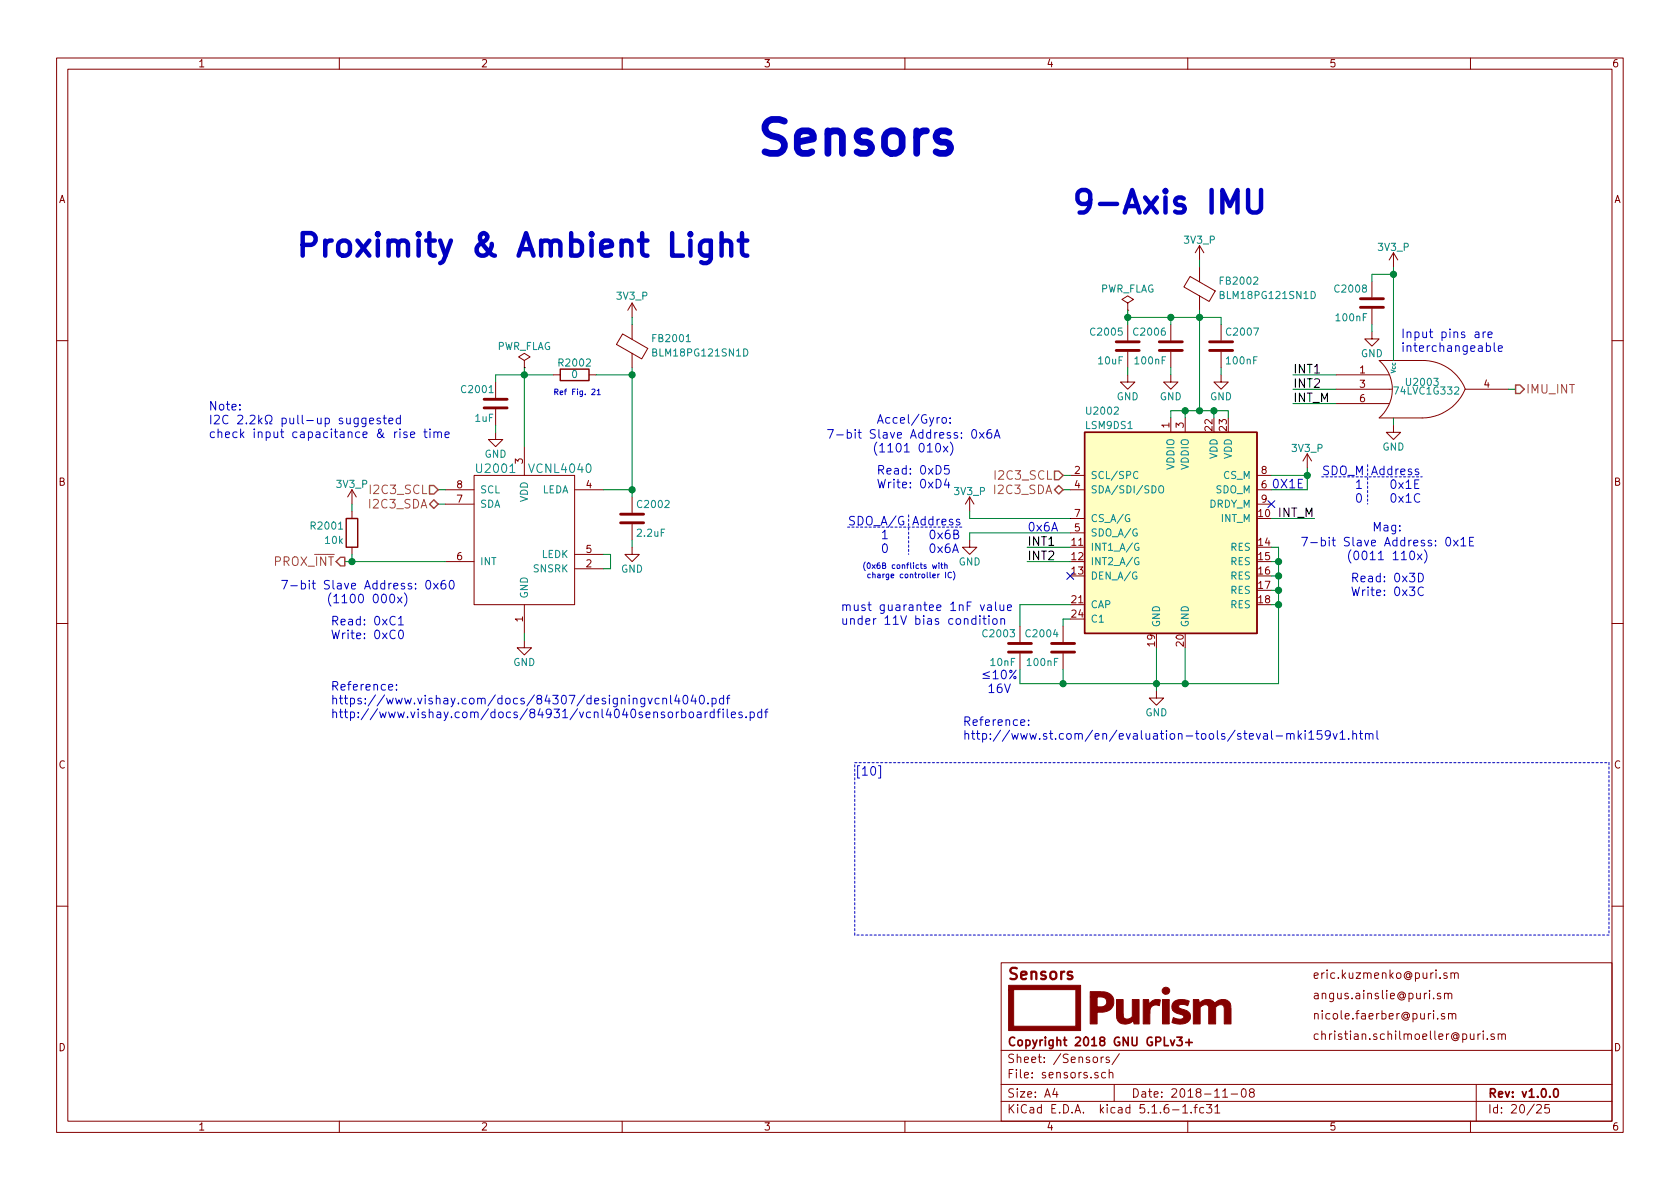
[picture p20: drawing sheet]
<svg xmlns="http://www.w3.org/2000/svg" width="297mm" height="210mm" viewBox="0 0 297 210" stroke-linecap="round" stroke-linejoin="round" font-family="sans-serif">
<defs><g id="words">
<text font-size="8.3" fill="#0000c2" x="133.3" y="27.4">Sensors</text>
<g font-size="5.6" fill="#0000c2">
<text x="189.2" y="37.8">9-Axis IMU</text>
<text x="52.1" y="45.4">Proximity &amp; Ambient Light</text>
</g>
<text font-size="2.8" fill="#840000" x="178" y="173.2">Sensors</text>
<g font-size="2.1" fill="#0000c2">
<text x="247.6" y="59.8">Input pins are</text>
<text x="247.6" y="62.2">interchangeable</text>
<text x="36.8" y="72.6">Note:</text>
<text x="36.8" y="75">I2C 2.2k pull-up suggested</text>
<text x="36.8" y="77.5">check input capacitance &amp; rise time</text>
<text x="146" y="77.6">7-bit Slave Address: 0x6A</text>
<text x="154.9" y="74.9">Accel/Gyro:</text>
<text x="150.2" y="80">(1101 010x)</text>
<text x="154.9" y="83.9">Read: 0xD5</text>
<text x="154.9" y="86.4">Write: 0xD4</text>
<text x="224.8" y="86.4">0X1E</text>
<text x="233.7" y="84">SDO_M Address</text>
<text x="149.9" y="92.9">SDO_A/G Address</text>
<text x="181.6" y="94">0x6A</text>
<text x="242.6" y="94">Mag:</text>
<text x="229.9" y="96.6">7-bit Slave Address: 0x1E</text>
<text x="234" y="99.1">(0011 110x)</text>
<text x="49.5" y="104.2">7-bit Slave Address: 0x60</text>
<text x="53.7" y="106.7">(1100 000x)</text>
<text x="238.8" y="103">Read: 0x3D</text>
<text x="238.8" y="105.4">Write: 0x3C</text>
<text x="58.4" y="110.6">Read: 0xC1</text>
<text x="58.4" y="113">Write: 0xC0</text>
<text x="148.6" y="108">must guarantee 1nF value</text>
<text x="148.6" y="110.5">under 11V bias condition</text>
<text x="58.4" y="122.1">Reference:</text>
<text x="58.4" y="124.6">https://www.vishay.com/docs/84307/designingvcnl4040.pdf</text>
<text x="173.4" y="120.1">10%</text>
<text x="173.9" y="122.5">16V</text>
<text x="58.4" y="127">http://www.vishay.com/docs/84931/vcnl4040sensorboardfiles.pdf</text>
<text x="170.2" y="128.4">Reference:</text>
<text x="170.2" y="130.8">http://www.st.com/en/evaluation-tools/steval-mki159v1.html</text>
<text x="151.1" y="137.2">[10]</text>
</g>
<g font-size="2.1">
<text x="228.6" y="71.1">INT_M</text>
<text x="228.6" y="68.6">INT2</text>
<text x="228.6" y="66">INT1</text>
<text x="226" y="91.4">INT_M</text>
<text x="181.6" y="99.1">INT2</text>
<text x="181.6" y="96.5">INT1</text>
</g>
<g font-size="2.1" fill="#848400">
<text x="269.7" y="69.6">IMU_INT</text>
<text x="65.6" y="89.9">I2C3_SDA</text>
<text x="65.8" y="87.4">I2C3_SCL</text>
<text x="176" y="87.4">I2C3_SDA</text>
<text x="176.3" y="84.8">I2C3_SCL</text>
<text x="48.6" y="100.1">PROX_INT</text>
</g>
<g font-size="2.1" fill="#008484">
<text x="84.5" y="83.6">U2001</text>
<text x="93.8" y="83.6">VCNL4040</text>
</g>
<g font-size="2.1" fill="#840000">
<text x="232" y="173.1">eric.kuzmenko@puri.sm</text>
<text x="232" y="176.7">angus.ainslie@puri.sm</text>
<text x="178" y="185">Copyright 2018 GNU GPLv3+</text>
<text x="232" y="183.9">christian.schilmoeller@puri.sm</text>
<text x="232" y="180.3">nicole.faerber@puri.sm</text>
<text x="178" y="190.7">File: sensors.sch</text>
<text x="178" y="188">Sheet: /Sensors/</text>
<text x="178" y="196.9">KiCad E.D.A. kicad 5.1.6-1.fc31</text>
<text x="178" y="194.1">Size: A4</text>
<text x="200" y="194.1">Date: 2018-11-08</text>
<text x="263" y="194.1">Rev: v1.0.0</text>
<text x="263" y="196.9">Id: 20/25</text>
</g>
<g font-size="1.8" fill="#840000">
<text x="35" y="11.9">1</text>
<text x="85" y="11.9">2</text>
<text x="135" y="11.9">3</text>
<text x="185" y="11.9">4</text>
<text x="235" y="11.9">5</text>
<text x="285" y="11.9">6</text>
<text x="10.4" y="35.9">A</text>
<text x="285.4" y="35.9">A</text>
<text x="240.4" y="66">1</text>
<text x="240.4" y="68.6">3</text>
<text x="240.4" y="71.1">6</text>
<text x="262.4" y="68.6">4</text>
<text x="206.8" y="75.7" transform="rotate(-90 206.8 75.7)">1</text>
<text x="209.3" y="75.7" transform="rotate(-90 209.3 75.7)">3</text>
<text x="214.4" y="76.1" transform="rotate(-90 214.4 76.1)">22</text>
<text x="216.9" y="76.1" transform="rotate(-90 216.9 76.1)">23</text>
<text x="92.5" y="82" transform="rotate(-90 92.5 82)">3</text>
<text x="190" y="83.8">2</text>
<text x="223" y="83.8">8</text>
<text x="10.4" y="85.9">B</text>
<text x="80.8" y="88.9">7</text>
<text x="80.8" y="86.4">8</text>
<text x="103.7" y="86.4">4</text>
<text x="190" y="86.4">4</text>
<text x="223" y="86.4">6</text>
<text x="223" y="88.9">9</text>
<text x="285.4" y="85.9">B</text>
<text x="190" y="94">5</text>
<text x="190" y="91.4">7</text>
<text x="222.6" y="91.4">10</text>
<text x="80.8" y="99.1">6</text>
<text x="103.7" y="100.3">2</text>
<text x="103.7" y="97.8">5</text>
<text x="189.5" y="96.5">11</text>
<text x="189.5" y="99.1">12</text>
<text x="189.5" y="101.6">13</text>
<text x="222.6" y="96.5">14</text>
<text x="222.6" y="99.1">15</text>
<text x="222.6" y="101.6">16</text>
<text x="189.5" y="106.7">21</text>
<text x="222.6" y="104.1">17</text>
<text x="222.6" y="106.7">18</text>
<text x="92.5" y="110" transform="rotate(-90 92.5 110)">1</text>
<text x="189.5" y="109.2">24</text>
<text x="204.2" y="114.2" transform="rotate(-90 204.2 114.2)">19</text>
<text x="209.3" y="114.2" transform="rotate(-90 209.3 114.2)">20</text>
<text x="10.4" y="135.9">C</text>
<text x="285.4" y="135.9">C</text>
<text x="10.4" y="185.9">D</text>
<text x="285.4" y="185.9">D</text>
<text x="35" y="199.9">1</text>
<text x="85" y="199.9">2</text>
<text x="135" y="199.9">3</text>
<text x="185" y="199.9">4</text>
<text x="235" y="199.9">5</text>
<text x="285" y="199.9">6</text>
</g>
<g font-size="1.8" fill="#008484">
<text x="209.4" y="43.1">3V3_P</text>
<text x="243.7" y="44.4">3V3_P</text>
<text x="109.1" y="53">3V3_P</text>
<text x="194.4" y="51.7">PWR_FLAG</text>
<text x="215.9" y="50.3">FB2002</text>
<text x="216.1" y="52.9">BLM18PG121SN1D</text>
<text x="236.2" y="51.7">C2008</text>
<text x="193" y="59.4">C2005</text>
<text x="200.7" y="59.4">C2006</text>
<text x="217.1" y="59.4">C2007</text>
<text x="236.4" y="56.8">100nF</text>
<text x="87.8" y="61.9">PWR_FLAG</text>
<text x="99" y="64.8">R2002</text>
<text x="115.6" y="60.5">FB2001</text>
<text x="115.8" y="63">BLM18PG121SN1D</text>
<text x="194.3" y="64.4">10uF</text>
<text x="200.8" y="64.4">100nF</text>
<text x="217" y="64.4">100nF</text>
<text x="240.6" y="63.2">GND</text>
<text x="81.8" y="69.5">C2001</text>
<text x="101.1" y="66.8">0</text>
<text x="197.4" y="70.8">GND</text>
<text x="205.1" y="70.8">GND</text>
<text x="213.9" y="70.8">GND</text>
<text x="246.8" y="69.8">74LVC1G332</text>
<text x="248.9" y="68.2">U2003</text>
<text x="84" y="74.6">1uF</text>
<text x="192.1" y="75.9">LSM9DS1</text>
<text x="192.3" y="73.3">U2002</text>
<text x="85.7" y="80.9">GND</text>
<text x="207.6" y="83.1" transform="rotate(-90 207.6 83.1)">VDDIO</text>
<text x="210.2" y="83.1" transform="rotate(-90 210.2 83.1)">VDDIO</text>
<text x="215.3" y="81.2" transform="rotate(-90 215.3 81.2)">VDD</text>
<text x="217.8" y="81.2" transform="rotate(-90 217.8 81.2)">VDD</text>
<text x="228.5" y="79.9">3V3_P</text>
<text x="244.4" y="79.7">GND</text>
<text x="59.6" y="86.3">3V3_P</text>
<text x="84.8" y="89.8">SDA</text>
<text x="84.8" y="87.2">SCL</text>
<text x="93.3" y="88.8" transform="rotate(-90 93.3 88.8)">VDD</text>
<text x="95.8" y="87.2">LEDA</text>
<text x="112.9" y="89.8">C2002</text>
<text x="168.8" y="87.5">3V3_P</text>
<text x="192.8" y="84.7">SCL/SPC</text>
<text x="192.8" y="87.2">SDA/SDI/SDO</text>
<text x="213.8" y="89.8">DRDY_M</text>
<text x="214.9" y="87.2">SDO_M</text>
<text x="216.3" y="84.7">CS_M</text>
<text x="55.2" y="93.6">R2001</text>
<text x="112.8" y="94.9">2.2uF</text>
<text x="192.8" y="94.9">SDO_A/G</text>
<text x="192.8" y="92.3">CS_A/G</text>
<text x="215.9" y="92.3">INT_M</text>
<text x="57.6" y="96.2">10k</text>
<text x="84.8" y="99.9">INT</text>
<text x="94.4" y="101.2">SNSRK</text>
<text x="95.8" y="98.7">LEDK</text>
<text x="109.8" y="101.3">GND</text>
<text x="169.5" y="100">GND</text>
<text x="192.8" y="97.4">INT1_A/G</text>
<text x="192.8" y="99.9">INT2_A/G</text>
<text x="217.6" y="97.4">RES</text>
<text x="217.6" y="99.9">RES</text>
<text x="93.3" y="105.9" transform="rotate(-90 93.3 105.9)">GND</text>
<text x="192.8" y="102.5">DEN_A/G</text>
<text x="192.8" y="107.6">CAP</text>
<text x="217.6" y="102.5">RES</text>
<text x="217.6" y="105">RES</text>
<text x="217.6" y="107.6">RES</text>
<text x="174" y="112.7">C2003</text>
<text x="181.6" y="112.7">C2004</text>
<text x="192.8" y="110.1">C1</text>
<text x="205.1" y="111" transform="rotate(-90 205.1 111)">GND</text>
<text x="210.2" y="111" transform="rotate(-90 210.2 111)">GND</text>
<text x="90.8" y="117.8">GND</text>
<text x="175.2" y="117.8">10nF</text>
<text x="181.8" y="117.8">100nF</text>
<text x="202.5" y="126.7">GND</text>
</g>
<g font-size="1.4" fill="#0000c2">
<text x="97.8" y="69.8">Ref Fig. 21</text>
<text x="152.4" y="100.6">(0x6B conflicts with</text>
<text x="152.8" y="102.2">charge controller IC)</text>
</g>
<text font-size="1.1" fill="#008484" x="246.8" y="65.9" transform="rotate(-90 246.8 65.9)">Vcc</text>
</g></defs>
<g fill="none" stroke="#840000" stroke-width=".18">
<path d="M10 10.3h277v189.9h-277zM12 12.2h273v186.1h-273zM60 10.3v1.9M110 10.3v1.9M160 10.3v1.9M210 10.3v1.9M260 10.3v1.9M110.1 59l4.4 2.6-1 1.9-4.5-2.6zM111.8 53.6v2.5M111.8 57.4v2.6M111.8 53.6l-.8 1.3M111.8 53.6l.7 1.3"/>
<path d="M199.4 53.6l1-.6-1-.7-1 .7 1 .6v1.3M199.4 54.9h.1M199.4 57.4v2.8M207 57.4v2.8M210.4 48.9l4.5 2.6-1.1 1.8-4.5-2.6zM212.1 43.4v2.6M212.1 47.2v2.6M212.1 52.3v2.6M212.1 43.4l.8 1.3M212.1 43.4l-.8 1.3M215.9 57.4v2.8M242.6 58.7v1.2h1.2l-1.2 1.3-1.3-1.3h1.3"/>
<path d="M242.6 49.8v2.8M242.6 54.6v2.8M246.4 44.7l-.8 1.3M246.4 44.7v2.5M246.4 44.7l.7 1.3M10 60.2h2M87.6 76.4v1.3h1.3l-1.3 1.3-1.2-1.3h1.2M87.6 67.6v2.8M87.6 72.4v2.8M92.7 63.7l1-.6-1-.6-1 .6 1 .6v1.3M92.7 65h.1M92.7 79v5.1"/>
<path d="M97.8 66.3h1.3M104.1 66.3h1.3M111.8 62.5v2.5M199.4 66.3v1.3h-1.3l1.3 1.2 1.3-1.2h-1.3M199.4 62.2v2.8M207 66.3v1.3h-1.3l1.3 1.2 1.3-1.2h-1.3M207 62.2v2.8M207 73.9v2.5M209.5 73.9v2.5M215.9 66.3v1.3h-1.3l1.3 1.2 1.3-1.2h-1.3M215.9 62.2v2.8M236.2 68.8h9.9"/>
<path d="M236.2 66.3h9.4M236.2 71.4h9.4M243.8 63.7h7.7a8 8 0 0 1 7.6 5.1M243.9 63.8a6.7 6.7 0 0 1 0 10.1M246.4 63.7h.1M246.4 75.2v1.2h1.2l-1.2 1.3-1.3-1.3h1.3M259.1 68.8a8.3 8.3 0 0 1-7.6 5.1h-7.7M259.1 68.8h7.6M285 60.2h2M62.2 86.6v2.5M62.2 90.4v1.3M62.2 96.8v1.2"/>
<path d="M62.2 86.6l-.7 1.3M62.2 86.6l.8 1.3M78.7 86.6h5.1M78.7 99.3h5.1M78.7 89.1h5.1M83.8 84.1h17.8v22.8h-17.8zM101.6 86.6h5.1M101.6 98h5.1M111.8 96.8v1.2h1.2l-1.2 1.3-1.3-1.3h1.3M111.8 87.9v2.8M111.8 92.7v2.8M171.4 95.5v1.3h1.3l-1.3 1.2-1.2-1.2h1.2"/>
<path d="M171.4 87.9l-.7 1.2M171.4 87.9v2.5M171.4 87.9l.8 1.2M189.2 86.6h2.6M189.2 84.1h2.6M189.2 94.2h2.6M189.2 91.7h2.6M222.2 86.6h2.6M222.2 89.1h2.6M222.2 84.1h2.6M231.1 80.3l-.7 1.2M231.1 80.3v2.5"/>
<path d="M231.1 80.3l.8 1.2M10 110.3h2M92.7 113.3v1.2h1.3l-1.3 1.3-1.3-1.3h1.3M92.7 106.9v5.1M101.6 100.6h5.1M180.3 110.7v2.8M180.3 115.6v2.8M188 110.7v2.8M188 115.6v2.8M285 110.3h2M204.5 122.2v1.2h1.2l-1.2 1.3-1.3-1.3h1.3M10 160.2h2"/>
<path d="M177 170.3h108v28h-108zM254.7 175.7l-.4-.1-.2 .2 .1 .3 .5 .1v.3h-.6M255.4 179.3l-.4-.1-.2 .2 .1 .2 .5 .2v.3h-.6M255.4 175.8l.1-.1a.37 .37 0 0 1 .6 .1v.8M255.4 175.6v1M255.8 172.1l-.3-.1-.2 .2v.3l.5 .1v.3h-.5M256.1 175.8v-.1a.37 .37 0 0 1 .6 .1v.8M256.1 179.3h.1a.37 .37 0 0 1 .6 .1v.8M256.1 179.2v1M256.5 172.2l.3-.2 .3 .1 .1 .9M256.5 172v1M256.8 179.4v-.1a.37 .37 0 0 1 .6 .1v.8"/>
<path d="M257.2 172.2a.36 .36 0 0 1 .3-.2 .36 .36 0 0 1 .3 .2v.8M285 160.2h2M60 198.3v1.9M110 198.3v1.9M160 198.3v1.9M177 194.8h108M177 191.8h108M177 185.7h108M186.5 192.5l-.4 1h1M186.8 193v1M194.7 186.9v1M195.1 186.9l-.4 .3"/>
<path d="M195.5 189.7l-.5-.1-.2 .3v.6l.2 .1 .5-.1M196.1 189.8l.1-.1a.37 .37 0 0 1 .6 .1v.8M196.1 187l-.3-.1-.2 .2v.2l.5 .2v.3h-.5M196.1 189.1v1.5M197 191.8v3M197.9 186.3l-1.3 2M207.3 196.3h1.2M209.1 195.8l.4-.5v1.5M209.1 196.8h.9M210 198.3v1.9M210.6 196.7v.1M211.1 195.8h.6"/>
<path d="M211.7 195.3l-.4 .2v1.3M212.8 195.9l-.4-.1-.3 .3 .1 .6 .2 .1 .4-.1M213.3 195.3h.9l-.5 .6 .5 .1v.7l-.2 .1-.7-.1M214.8 195.8l.4-.5v1.5M214.8 196.8h.9M216.2 194h.8M217.7 193.5h1.1M219.6 192.7l.4-.2a.94 .94 0 0 1 0 1.5 .82 .82 0 0 1-.4-1.3zM221.2 193.2l-.3-.3 .1-.2 .2-.2 .4 .1 .2 .2-.1 .2-.6 .2a.48 .48 0 0 0-.1 .7l.2 .1 .5-.1a.48 .48 0 0 0-.1-.7h-.1M254.2 180.1v.1M260 198.3v1.9M261 191.8v6.5"/>
<path d="M261.3 182.8v1M261.7 182.8l-.4 .3M262.3 182.3v.2M262.3 182.8v1M263 183.7v.1M264.2 182.9a.37 .37 0 0 0-.6 .1l.1 .3 .5 .1 .1 .1-.3 .3-.4-.1M264.9 183l.2-.2 .4 .1v.9M264.9 182.8v1M265.5 183a.34 .34 0 0 1 .3-.2 .34 .34 0 0 1 .4 .2v.8M271.7 195.5l.2-.2h.4l.2 .5-.9 1h.9M273.9 195.3h-.7l-.1 .7 .2-.1 .5 .1 .2 .2-.1 .5-.2 .1-.6-.1"/>
</g>
<path d="M207 183.9l.3 1 .4-1M208.1 183.4h.9l-.5 .6 .4 .1v.7l-.2 .1-.6-.1M209.7 184.3h1.1M210.2 183.8v1.1M274.9 192.6l.3-.1a.94 .94 0 0 1 0 1.5h-.2a1 1 0 0 1-.1-1.4z" fill="none" stroke="#840000" stroke-width=".3"/>
<g fill="#840000" stroke="#840000" stroke-width=".18">
<path d="M178.3 174.2h12.8v8h-12.8v-7.2h.9v6.5h11v-6.5h-11.9z"/>
<path d="M197.4 176.8h1.2v2.5a.85 .85 0 0 0 .6 .9 .85 .85 0 0 0 1-.4v-3h1.2v4.3h-.9v-.2a.25 .25 0 0 0-.1-.3 .25 .25 0 0 0-.4 .2l-.6 .2a1.47 1.47 0 0 1-2-1.7z"/>
<path d="M207.5 177.2a2.7 2.7 0 0 1 2.6-.2l.2 .1-.3 .7-.4-.1a.88 .88 0 0 0-1.2 .3l.3 .4 1 .3a1.26 1.26 0 0 1 .7 1.4 1.26 1.26 0 0 1-1.4 1l-1-.1-.7-.2v-.5a.29 .29 0 0 1 .2-.3 .29 .29 0 0 1 .4 .1l.3 .1a.86 .86 0 0 0 1.1-.3 .95 .95 0 0 0-.9-.6l-.5-.2a1.15 1.15 0 0 1-.4-1.9z"/>
<path d="M192.8 175.4h1.9a1.8 1.8 0 0 1 2.2 1.2 1.8 1.8 0 0 1-1.2 2.2l-.7 .2h-1v2.1h-1.2v-4.8h1.2v1.7h.4a.91 .91 0 0 0 1.2-.5 .91 .91 0 0 0-.7-1.2h-2.1z"/>
<path d="M202.1 176.8h.7a.26 .26 0 0 1 .3 0 .26 .26 0 0 1 0 .4l.1 .4a1.38 1.38 0 0 1 2-.7l-.2 .9a1.12 1.12 0 0 0-1.3 .1 1.12 1.12 0 0 0-.4 1.2v2h-1.2z"/>
<path d="M205.5 176.8h1.2v4.3h-1.2z"/>
<path d="M211 176.8h.9l.2 .5a1.9 1.9 0 0 1 2.5-.1l.1 .1a.21 .21 0 0 0 .2 0 .21 .21 0 0 0 .2-.2l.7-.3a1.42 1.42 0 0 1 1.9 1.7v2.6h-1.2v-2.4a.85 .85 0 0 0-.4-1l-.7 .1-.5 .3v3h-1.2v-3a.82 .82 0 0 0-.8-.5 .82 .82 0 0 0-.7 .6v2.9h-1.2z"/>
<circle cx="206.1" cy="175.2" r=".65"/>
</g>
<g fill="none" stroke="#840000" stroke-width=".51">
<path d="M240.5 54.4h4.1M240.5 52.8h4.1M85.6 72.1h4.1M85.6 70.6h4.1M197.4 62h4M197.4 60.4h4M205 62h4M205 60.4h4M213.9 62h4M213.9 60.4h4M109.7 92.5h4.1M109.7 90.9h4.1"/>
<path d="M178.3 115.3h4.1M178.3 113.8h4.1M185.9 115.3h4.1M185.9 113.8h4.1"/>
</g>
<path d="M231.8 51.5a.64 .64 0 0 1 .8 .7 .64 .64 0 0 1-.8 .6zM121.3 60.4h.8M131.5 61.7a.64 .64 0 0 1 .7 .6 .64 .64 0 0 1-.7 .7zM201.2 83.5a.6 .6 0 0 0-.8 .4 .6 .6 0 0 0 .6 .7l.2-.1M201.3 96.1a.59 .59 0 0 0-.7 .6 .59 .59 0 0 0 .7 .6l.1-.5h-.3M201.3 98.7a.59 .59 0 0 0-.7 .5 .59 .59 0 0 0 .7 .6l.1-.5h-.3M205 86.1l.2-.2a.45 .45 0 0 1 .5 .4v.4l-.1 .4h-.5a1 1 0 0 1-.1-1z" fill="none" stroke="#008484" stroke-width=".18"/>
<path d="M99.1 65.3h5v2h-5zM191.8 76.4h30.4v35.6h-30.4zM61.2 91.7h2v5.1h-2z" fill="none" stroke="#840000" stroke-width=".25"/>
<path d="M191.8 76.4h30.4v35.6h-30.4z" fill="#ffffc2" stroke="#ffffc2" stroke-width=".18"/>
<path d="M149.9 93.2h20.3M160.7 91.1v6.9M233.7 84.3h17.8M241.8 82.2v6.9M151.1 134.9h133.4M284.5 134.9v30.4M151.1 165.3v-30.4M284.5 165.3h-133.4" fill="none" stroke="#0000c2" stroke-width=".18" stroke-dasharray=".4 .4"/>
<g fill="none" stroke="#008400" stroke-width=".18">
<path d="M111.8 56.1v1.3M199.4 54.9v2.5M199.4 56.1h16.5v1.3M207 56.1v1.3M212.1 46v1.2M212.1 54.9v17.7M242.6 57.4v1.3M246.4 47.2v16.5M246.4 48.5h-3.8v1.3M87.6 75.2v1.2M92.7 65v14M97.8 66.3h-10.2v1.3"/>
<path d="M105.4 66.3h6.4M111.8 65v22.9M199.4 65v1.3M207 73.9v-1.3h10.2v1.3M207 65v1.3M209.5 72.6v1.3M214.6 72.6v1.3M215.9 65v1.3M228.6 66.3h7.6M228.6 68.8h7.6M228.6 71.4h7.6M246.4 73.9v1.3"/>
<path d="M266.7 68.8h1.3M61 99.3h17.7M62.2 89.1v1.3M62.2 98v1.3M77.5 86.6h1.2M77.5 89.1h1.2M106.7 86.6h5.1M106.7 98h1.2v2.6h-1.2M111.8 95.5v1.3M171.4 90.4v1.3h17.8M181.6 99.3h7.6M181.6 96.8h7.6"/>
<path d="M188 84.1h1.2M188 86.6h1.2M189.2 94.2h-17.8v1.3M224.8 96.8h1.3v24.1h-45.8v-2.5M224.8 99.3h1.3M224.8 84.1h6.3M224.8 91.7h7.6M231.1 82.8v3.8h-6.3M92.7 112v1.3M188 118.4v2.5M189.2 106.9h-8.9v3.8M189.2 109.5h-1.2v1.2"/>
<path d="M204.5 114.5v7.7M209.5 114.5v6.4M224.8 106.9h1.3M224.8 104.4h1.3M224.8 101.8h1.3"/>
</g>
<path d="M268 68.1h.7l.8 .7-.8 .8h-.7zM60.2 98.5h.8v1.6h-.8l-.8-.8zM75.9 85.8h.8l.8 .8-.8 .8h-.8zM75.9 89.1l.8-.7 .8 .7-.8 .8zM186.4 83.3h.8l.8 .8-.8 .7h-.8zM186.4 86.6l.8-.8 .8 .8-.8 .8z" fill="none" stroke="#848400" stroke-width=".25"/>
<g fill="none" stroke="#0000c2" stroke-width=".18">
<path d="M260.9 58.8h.5l.1 .9M261.5 59l-.5 .1a.31 .31 0 0 0-.2 .3 .31 .31 0 0 0 .2 .3l.5-.1M262.2 58.7v1M262.7 58.7l-.5 .3M263.1 59.2l.7-.2v-.2l-.5-.1-.2 .2 .1 .7h.6M42.4 72.4v.1M42.4 71.6v.1M63.3 73.9v1.3l-.3 .3-.3-.1M63.3 74l-.4-.1-.3 .3v.4l.1 .3h.6M64.7 73.9v1.3l-.3 .3-.4-.1M64.7 74l-.4-.1-.3 .2v.7a.48 .48 0 0 0 .7 .1M65.4 74.4l.7-.1-.1-.3-.4-.1-.2 .2v.8h.6"/>
<path d="M67.2 74a.37 .37 0 0 0-.6 .1l.1 .3 .6 .2-.2 .3h-.5M67.7 73.9h.6M67.9 73.4v1.3l.1 .2h.3M68.8 74.4l.7-.1-.1-.3-.4-.1-.2 .2v.8h.6M70.7 75.9v.1M70.8 74l-.4-.1-.3 .2v.7a.48 .48 0 0 0 .7 .1M70.8 73.4v1.5M72 76.4h-.4l-.2 .2 .1 .2 .5 .2v.3h-.6M72.6 76.9l.7-.2v-.3h-.5l-.2 .2 .1 .7h.6M74.9 76.4h.6M75.1 75.9v1.3l.1 .1 .3 .1M76 75.9v.1"/>
<path d="M76 76.4v1M76.7 76.5l.1-.1a.37 .37 0 0 1 .6 .2v.8M76.7 76.4v1M77.4 76.6l.2-.2h.4l.1 1M78.7 76.9l.7-.2-.1-.3h-.4l-.2 .2 .1 .7h.5M104.6 68.9l.4-.1 .2 .3-.6 .7h.6M105.6 69.1l.3-.3v1M105.6 69.8h.5M162.7 78.5l.2-.1a.82 .82 0 0 1 .6 .6 .82 .82 0 0 1-.3 .9h-.2a.84 .84 0 0 1-.3-1.4zM164 78.8l.4-.4v1.5M164 79.9h.8M165.6 78.5l.2-.1a.82 .82 0 0 1 .6 .6 .82 .82 0 0 1-.3 .9h-.3l-.3-.3-.1-.6z"/>
<path d="M166.6 74l.2-.2 .5 .2v.5l-.1 .3h-.4l-.2-.1zM166.8 78.9l.8 1M167.6 78.9l-.8 1M168 74.7v.1M168 73.9v.1M168 78.2a1.7 1.7 0 0 1 0 2.3M172 76.1l.3-.1a.97 .97 0 0 1 0 1.5 .84 .84 0 0 1-.3-1.4zM173.2 76.5l.8 1M174 76.5l-.8 1M175.2 76a.59 .59 0 0 0-.7 .6v.6l.1 .2 .5 .1 .2-.2 .1-.5-.2-.2-.4-.1-.3 .3M175.8 77.5l.5-1.5 .5 1.5M175.9 77.1h.8"/>
<path d="M262.8 61.2l.4-.1 .3 .2v.7a.48 .48 0 0 1-.7 .1M264.2 60.6v1.3l.2 .2M264.9 61.6l.7-.1v-.3l-.5-.1-.2 .2 .1 .8h.6M156 94.2l.5-.5v1.6M156 95.3h.9M156.2 96.3l.2-.1a.82 .82 0 0 1 .6 .6 .82 .82 0 0 1-.3 .8l-.3 .1-.3-.3-.1-.6zM164.6 93.9l.3-.2a.97 .97 0 0 1 0 1.6 .84 .84 0 0 1-.3-1.4zM164.6 96.3l.3-.1a.97 .97 0 0 1 0 1.5 .84 .84 0 0 1-.3-1.4zM164.9 99.9l.1 .6 .3-.5 .1 .5 .2-.6M165.8 94.3l.8 1M165.8 96.7l.8 1M166 99.5v.1"/>
<path d="M166 99.9v.6M166.3 99.9h.4M166.5 99.5v.9l.2 .1M166.6 94.3l-.8 1M166.6 96.7l-.8 1M167 99.9h.4l.1 .6M167 99.5v1M167.3 84.7l-.3 1.1h.9M167.7 85.3v1M167.8 82.3h-.7l-.1 .7 .2-.1 .5 .1 .1 .2v.5l-.2 .1h-.4l-.2-.1M167.8 93.7a.59 .59 0 0 0-.7 .7v.6l.2 .2 .4 .1 .2-.2 .1-.5-.2-.2-.4-.1-.3 .3M167.8 96.2a.59 .59 0 0 0-.7 .6v.6l.2 .2 .4 .1 .2-.1 .1-.6-.2-.2h-.4l-.3 .2"/>
<path d="M168.4 91.9a.37 .37 0 0 0-.6 .1l.1 .2 .6 .3-.2 .3h-.5M168.4 97.7l.5-1.5 .5 1.5M168.6 97.3h.7M168.7 94.5h.5l.2-.2v-.3l-.2-.3h-.5v1.6h.5l.3-.3a.41 .41 0 0 0-.3-.5M169.7 91.9l-.4-.1-.2 .2 .1 .2 .5 .2v.4h-.6M239.9 85.3l.4-.4v1.5M239.9 86.4h.8M240 87.4l.2-.1a.82 .82 0 0 1 .6 .6 .82 .82 0 0 1-.3 .8l-.3 .1-.3-.3v-.6zM246.1 85l.2-.1a.82 .82 0 0 1 .6 .6 .82 .82 0 0 1-.3 .8l-.3 .1-.3-.3-.1-.7zM246.1 87.4l.2-.1a.82 .82 0 0 1 .6 .6 .82 .82 0 0 1-.3 .8l-.3 .1-.3-.3-.1-.6zM246.3 97.9l.5-.4v1.5M246.3 99h.9"/>
<path d="M247.3 85.4l.8 1M247.3 87.8l.8 1M247.8 97.9l.4-.4v1.5M247.8 99h.9M248.1 85.4l-.8 1M248.1 87.8l-.8 1M248.6 85.3l.4-.4v1.5M248.6 87.7l.4-.4v1.5M248.6 86.4h.9M248.6 88.8h.9M249.4 97.6l.2-.1a.82 .82 0 0 1 .6 .6 .82 .82 0 0 1-.3 .8l-.3 .1-.3-.3v-.7zM250.1 85.6h.5"/>
<path d="M250.6 98l.8 1M250.8 83a.37 .37 0 0 0-.6 .1l.1 .3 .6 .2-.3 .3h-.4M250.9 84.9h-.8v1.5h.8M251 87.4a.63 .63 0 0 0-.7 0 .63 .63 0 0 0-.2 .8 .58 .58 0 0 0 .3 .5 .58 .58 0 0 0 .6 0M251.4 98l-.8 1M251.8 97.2a1.7 1.7 0 0 1 0 2.4M255.8 95.1l.3-.1a.97 .97 0 0 1 0 1.5 .84 .84 0 0 1-.3-1.4zM257 95.5l.8 1M257.8 95.5l-.8 1M258.3 95.4l.4-.4v1.5M258.3 96.5h.9M259.8 95.7h.5"/>
<path d="M260.6 95h-.8v1.5h.8M66.1 105.2l.3-.1a.82 .82 0 0 1 .6 .6 .82 .82 0 0 1-.4 .8l-.1 .1a.84 .84 0 0 1-.4-1.4zM67.6 105.2l.2-.1a.82 .82 0 0 1 .6 .6 .82 .82 0 0 1-.3 .8l-.2 .1a.84 .84 0 0 1-.3-1.4zM69 105.2l.3-.1a.82 .82 0 0 1 .6 .6 .82 .82 0 0 1-.4 .8l-.2 .1-.3-.3-.1-.6zM70.3 105.6l.8 1M70.5 109.4l.4-.4v1.5M70.5 110.5h.8M70.6 111.6l.4-.2a.97 .97 0 0 1 0 1.5 .84 .84 0 0 1-.4-1.3zM71.1 105.6l-.8 1M71.5 104.8a1.78 1.78 0 0 1 0 2.4M75.4 102.8l.4-.2a.97 .97 0 0 1 0 1.6 .84 .84 0 0 1-.4-1.4zM76.7 103.1l.8 1.1"/>
<path d="M77.5 103.1l-.8 1.1M78.7 102.6a.59 .59 0 0 0-.7 .7v.6l.1 .2 .5 .1 .2-.2v-.5l-.1-.2-.4-.1-.3 .3M79.6 102.8l.2-.2a.81 .81 0 0 1 .3 1.4l-.2 .2a.84 .84 0 0 1-.3-1.4zM165.8 101.5v.7M166.1 101.5l-.3 .2M167.2 101.2v1M168.2 101.3a.44 .44 0 0 0-.6 .4 .44 .44 0 0 0 .6 .4M168.6 101a1.16 1.16 0 0 1 0 1.6M173.3 109.4v1M173.3 107l.4 1 .4-1M173.8 109.4h.5M174 108.9v1.3l.3 .2"/>
<path d="M174.6 107h.6l.1 1M174.9 108.9v.1M174.9 109.4v1M175.3 107.3l-.5 .1a.31 .31 0 0 0-.2 .3 .31 .31 0 0 0 .2 .3l.5-.1M175.6 109.5l.4-.1 .3 .3v.4l-.3 .3-.4-.1-.1-.2zM176 106.4v1.3l.2 .3M176.8 107v.7a.37 .37 0 0 0 .3 .3 .37 .37 0 0 0 .4-.2M177 109.5l.2-.1 .3 .1 .1 .9M177 109.4v1M177.5 107v1M178.1 107.5l.7-.2v-.3h-.5l-.2 .2 .1 .7h.6M179.3 119.7h.3v.3h-.3z"/>
<path d="M179.7 118.5l-1.2 1.5M250.8 101.4a.77 .77 0 0 1 .9 .7 .77 .77 0 0 1-.9 .8zM251.7 103.9a.62 .62 0 0 0-.8 0 .62 .62 0 0 0-.2 .8 .57 .57 0 0 0 .3 .5 .57 .57 0 0 0 .7 0M68.7 121.5l.7-.1v-.3l-.5-.1-.2 .2 .1 .8h.6M70.1 121.9v.1M70.1 121.1v.1M114.6 123.5l.3 1 .4-1M116.5 123.5h-.4l-.2 .1v.7a.48 .48 0 0 0 .6 .1M117.2 123.6l.2-.1h.4l.1 1M117.2 123.5v1M118.6 123v1.3l.2 .2M119.7 122.9l-.4 1.1h.9"/>
<path d="M120 125.9l-.4 .3M120 123.5v1M120.5 126l.5-.1 .3 .3v.4l-.2 .2h-.6M120.5 125.4v1.5M120.9 123.1l.4-.1a.97 .97 0 0 1 0 1.5 .84 .84 0 0 1-.4-1.4zM121.9 126l.2-.1 .5 .1v.6l-.1 .2-.4 .1-.2-.1zM122.6 122.9l-.4 1.1h.9M122.9 123.5v1M123.3 126h.6l.1 .9M123.8 123.1l.2-.1a.82 .82 0 0 1 .6 .6 .82 .82 0 0 1-.3 .8l-.1 .1a.84 .84 0 0 1-.4-1.4zM124 126.3h-.6a.3 .3 0 0 0-.2 .3 .3 .3 0 0 0 .2 .3l.6-.1M124.7 125.9v1"/>
<path d="M125.1 125.9l-.4 .3M125.2 124.3v.2M125.9 123.5h.4l.3 .1v.7a.48 .48 0 0 1-.7 .1M125.9 123.5v1.5M126.3 126l-.5-.1-.2 .1v.8a.48 .48 0 0 0 .7 0M126.3 125.4v1.5M126.8 125.9h.6M127.4 125.4l-.4 .2v1.3M127.9 125.4v.1M127.9 125.9v1M127.9 123.5h-.4l-.2 .1v.7a.48 .48 0 0 0 .6 .1M127.9 123v1.5"/>
<path d="M128.4 123.5h.6M128.6 125.4v1.3l.2 .2M129 123l-.3 .2v1.3M129.3 126.4l.7-.1v-.3l-.5-.1-.2 .2 .1 .7h.6M131.2 126l-.4-.1-.2 .2 .1 .2 .5 .2v.3h-.6M131.9 126.8v.1M132.6 126l.5-.1 .3 .3v.4l-.2 .2h-.6M132.6 125.9v1.5M134.7 126l-.5-.1-.2 .3v.4l.1 .2h.6M134.7 125.4v1.5M135.2 125.9h.6M135.8 125.4l-.4 .2v1.3"/>
<path d="M155.3 135.4h.4v2.2h-.4M177.6 120.9l.5 1.6 .5-1.6M180.5 127.8l.7-.2-.1-.3h-.4l-.2 .2v.7h.6M181.9 128.1v.2M181.9 127.3v.2M225.6 130.1h1.2M227.5 129.8l.2-.1 .4 .1 .1 .9M227.5 129.7v1M228.2 129.9l.2-.2 .3 .1 .1 .9M229.5 129.2v1.5M229.7 130.1l.4 .6M230.1 129.7l-.6 .6"/>
<path d="M230.8 129.2v.1M230.8 129.7v1M231.4 129.6l.5-.4v1.5M231.4 130.7h.9M233.7 129.2h-.8v.7l.2-.1h.5l.2 .3-.1 .5-.2 .1h-.4l-.2-.1M235.2 129.8l-.1 .2a.48 .48 0 0 1-.7 0v-.7l.2-.1 .5 .1a1.06 1.06 0 0 1-.3 1.4h-.3M235.7 129.7l.4 1 .3-1M236.9 129.6l.5-.4v1.5M236.9 130.7h.9M238.5 130.6v.1M239.2 129.8l.2-.1 .4 .1 .1 .9M239.2 129.2v1.5"/>
<path d="M240.4 129.7h.5M240.6 129.2v1.3l.3 .2M241.4 129.8l.3-.1 .3 .1 .1 .9M241.4 129.7v1M242.1 129.9a.36 .36 0 0 1 .3-.2 .36 .36 0 0 1 .3 .2v.8M243.5 129.2v1.3l.2 .2"/>
<circle cx="178.7" cy="118.7" r=".22"/>
</g>
<path d="M220.7 33.6v3.2l.4 .6a1.3 1.3 0 0 0 1.7-.2l.2-.4v-3.2M125.7 42.5v3.3a1.07 1.07 0 0 1-1.7 .5M125.7 42.7l-.4-.2h-.8l-.5 .4-.2 .4v1.1l.4 .6 .3 .2h.8l.4-.2M127.6 42.9a.98 .98 0 0 1 1.7 .2v2.1M127.6 41.2v4M130.6 42.5h1.5M131.2 41.2v3.4l.2 .4 .7 .2" fill="none" stroke="#0000c2" stroke-width=".79"/>
<g fill="#008400" stroke="#008400" stroke-width=".25">
<circle cx="226.1" cy="99.3" r=".51"/>
<circle cx="111.8" cy="66.3" r=".51"/>
<circle cx="226.1" cy="101.8" r=".51"/>
<circle cx="226.1" cy="104.4" r=".51"/>
<circle cx="226.1" cy="106.9" r=".51"/>
<circle cx="111.8" cy="86.6" r=".51"/>
<circle cx="92.7" cy="66.3" r=".51"/>
<circle cx="209.6" cy="120.9" r=".51"/>
<circle cx="204.5" cy="120.9" r=".51"/>
<circle cx="62.2" cy="99.3" r=".51"/>
<circle cx="212.1" cy="72.6" r=".51"/>
<circle cx="209.6" cy="72.6" r=".51"/>
<circle cx="214.6" cy="72.6" r=".51"/>
<circle cx="207" cy="56.1" r=".51"/>
<circle cx="212.1" cy="56.1" r=".51"/>
<circle cx="188" cy="120.9" r=".51"/>
<circle cx="246.4" cy="48.5" r=".51"/>
<circle cx="199.4" cy="56.1" r=".51"/>
<circle cx="231.1" cy="84.1" r=".51"/>
</g>
<path d="M224.2 88.5l1.2 1.3M225.4 88.5l-1.2 1.3M188.6 101.2l1.2 1.3M189.8 101.2l-1.2 1.3" fill="none" stroke="#000084" stroke-width=".18"/>
<use href="#words"/>
</svg>
